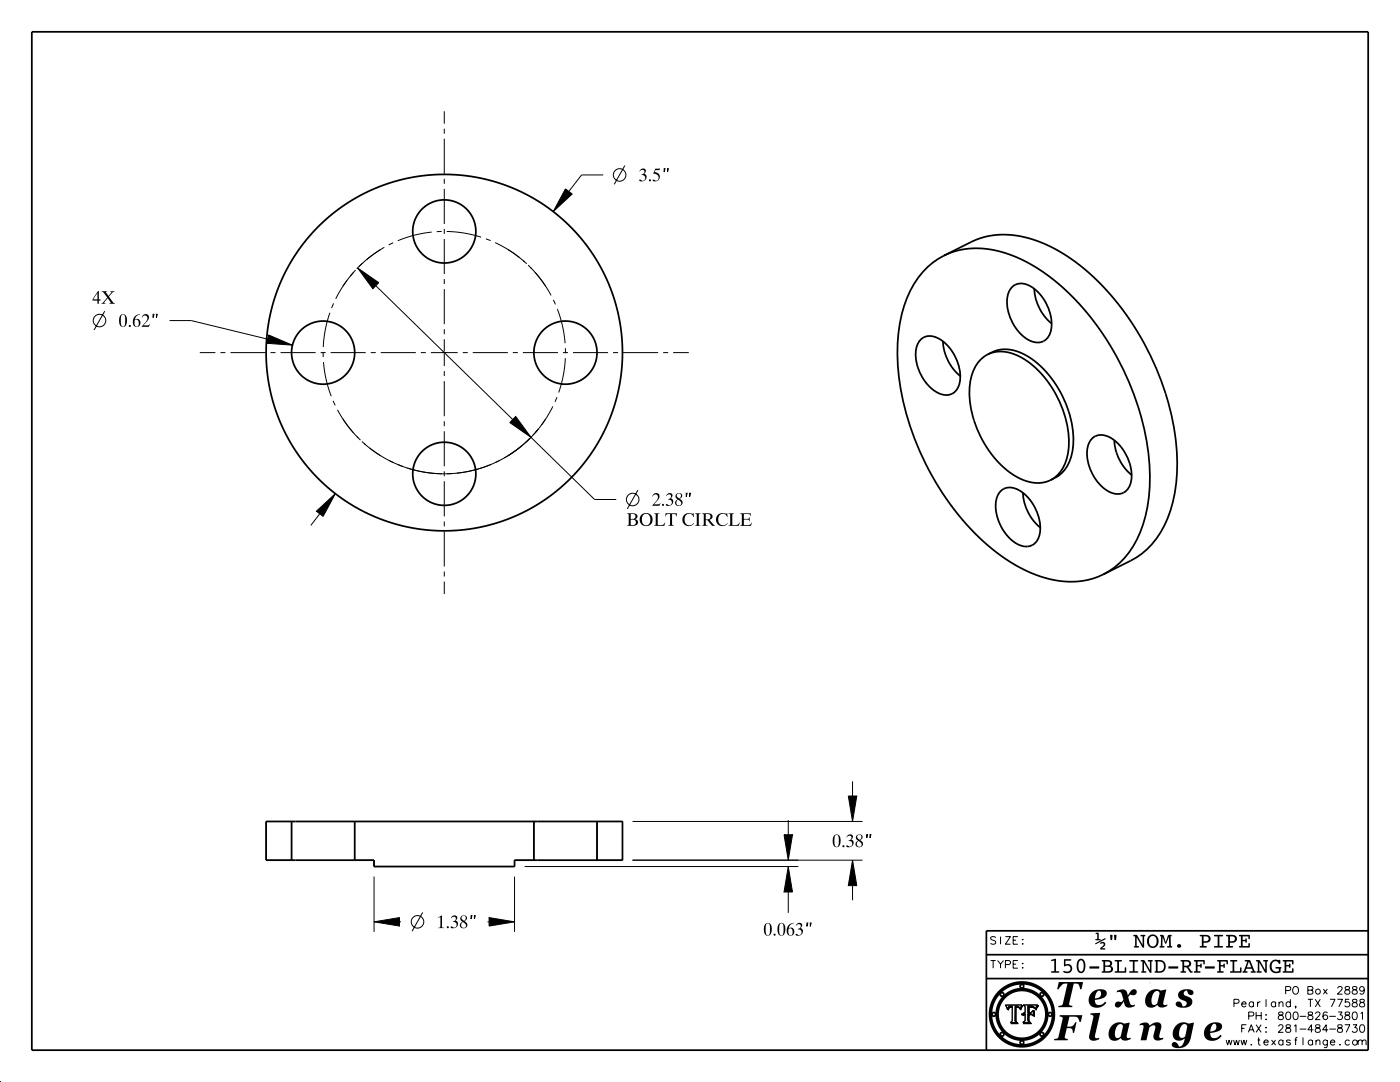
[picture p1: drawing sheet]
<svg xmlns="http://www.w3.org/2000/svg" width="279mm" height="216mm" viewBox="0 0 279 216" stroke-linecap="round" stroke-linejoin="round" font-family="sans-serif">
<g fill="none" stroke="#000" stroke-width=".2">
<path d="M88.7 22.2v2.5M88.7 25.7v1M88.7 27.7v7M88.7 35.7v1M88.7 37.7v7M112.8 37.7l1.4 1-3.8 3.5zM120.4 34.9h-4.3l-2.6 3.3M124.7 33l-2.1 3.8M132.6 33.7h.1l-.1 .6zM133.2 33.7h.2l-.2 .6zM69.3 55.9l-.9 1.2M70.5 54.4l-.6 .7"/>
<path d="M71 53.9l-2.2 2.7-1.8 3M71.4 53.5l4.2 2.9-1.2 1.2zM72.4 52.5l-.7 .7M75 57l27.3 26.7M76 49.8l-2.9 2M76.7 49.4l-2.9 1.9-2.6 2.3M78.5 48.4l-.9 .5M86.2 46.3l-3.5 .6-3.3 1.1M88.1 46.2h-1M88.7 45.7v1M88.7 47.7v7M88.7 55.7v1"/>
<path d="M88.7 57.7v7M89.1 46.2l3.5 .3 3.4 .8M97 47.7l.9 .3M98.8 48.4l3.1 1.7 2.8 2.1M101.4 49.8l2.2 1.5M104.4 52l.7 .6M105.4 52.9l.7 .7M105.8 53.3l2.3 2.7 1.9 2.9M106.8 54.3l2.1 2.8M110.4 59.8l.5 .9M20.9 62.1l-2.1 3.7M30.6 62.7h.1l-.1 .7z"/>
<path d="M31.2 62.7h.2l-.2 .7zM33.8 64h4.4l15.2 3.7M39.9 70.4h3.1M44 70.4h1M46 70.4h7M53.6 66.9l4.8 2-5.2-.4zM54 70.4h1M56 70.4h7M64 70.4h1M64.5 70.3v1M64.6 72.2l.5 3.5 1 3.4M65.8 62.4l-.9 3.4-.4 3.5"/>
<path d="M66 70.4h7M66.5 80l.4 .9M66.6 60.5l-.4 1M74 70.4h1M76 70.4h7M84 70.4h1M86 70.4h5.3M88.7 65.7v1M88.7 67.7v2.5M88.7 70.6v2.4M88.7 74v1M88.7 76v7"/>
<path d="M92.3 70.4h1M94.3 70.4h7M102.3 70.4h1M104.3 70.4h7M111.2 79.3l-.4 .9M111.2 61.7l1.1 3.3 .5 3.5M112.3 70.4h1M112.8 71.5l-.4 3.4-.9 3.4M112.8 69.5v1M114.3 70.4h7M122.3 70.4h1M124.3 70.4h7"/>
<path d="M132.3 70.4h1M134.3 70.4h3.2M67.4 81.8l2 3.1 2.1 2.5M68.4 83.6l2.2 2.8M71.2 87.1l.7 .7M72.2 88.1l.8 .6M72.7 88.5l2.5 2 3.3 1.8M73.7 89.4l2.3 1.5M79.4 92.7l1 .4M81.3 93.4l3.4 .8 3.5 .3M88.7 84v1M88.7 86v7"/>
<path d="M88.7 94v1M88.7 96v7M90.2 94.5h-1M97.9 92.7l-3.3 1.1-3.4 .6M99.8 91.8l-.9 .5M102.9 83.1l3.1 4.2-4.3-3zM104.2 88.9l-2.8 2M105.7 87.5l-.7 .7M106 87.3l12.7 12.4h4.3M106.1 87.1l-2.4 2.2-3.1 2.1M107.3 85.8l-2.7 2.8-3.4 2.5-3.9 1.8-3.8 1.2-4 .4-3.9-.2-4.2-.9-3.7-1.5M107.5 85.6l-.7 .7"/>
<path d="M108.9 83.6l-.8 1.2M110.3 81.1l-1.7 3-2.2 2.7M127.3 97.8l-2.1 3.7M137 98.4h.1l-.1 .7zM137.6 98.4h.2l-.2 .7zM63.1 102l3.8-3.5-2.4 4.5zM63.8 102.5l-1.8 2.3M88.7 104v1M88.7 106v7M88.7 114v1M88.7 116v2.5M169.3 158.8h1.7l-.9 5.1z"/>
<path d="M170.1 155.9v2.9M53.1 163.9h5.1v7.7h-5.1zM70.8 163.9h35.7v7.7h-3.8v1.3h-28.1v-1.3h-3.8zM74.6 174.9v11M102.7 174.9v11M104.7 172.9h54.6M119.1 163.9h5.1v7.7h-5.1zM126.2 163.9h45.9M126.2 171.6h45.9M156.5 166.6h1.7l-.9 5zM157.3 172.9l.9 5.1h-1.7zM157.3 163.6v3"/>
<path d="M157.3 178v4.1M170.1 171.6l.9 5.1h-1.7zM170.1 176.7v2.9M173 166.5h.1l-.1 .7zM173.6 166.5h.2l-.2 .7zM74.6 183.9l5.1-.8v1.7zM79.7 183.9h.3M84.4 182.1l-2.2 3.7M94 182.7h.2l-.2 .7zM94.7 182.7h.1l-.1 .7zM97.3 183.9h.3M97.6 183.1l5.1 .8-5.1 .9z"/>
<path d="M161 184.2h.2l-.2 .6zM161.7 184.2h.2l-.2 .6zM197.7 191.7h1M198.2 191.7v1.5M198.7 187.1a.57 .57 0 0 0-.5-.2 .57 .57 0 0 0-.5 .4l.1 .2 .8 .3 .1 .4a.67 .67 0 0 1-1 0M199.1 191.7l.6 .7v.8M199.7 186.9v1.5M200.3 191.7l-.6 .7M200.6 192.5h.7a.4 .4 0 0 0 .4-.4 .4 .4 0 0 0-.4-.4h-.7v1.5M200.6 186.9h1.1l-1.1 1.5h1.1M202.2 187.6h.6M202.2 192.4h.6"/>
<path d="M203.1 186.9h-.9v1.5h.9M203.1 191.7h-.9v1.5h.9M204 187.5h.2zM204 188.3h.2zM204 192.2h.2zM204 193.1h.2zM250.2 199.9v1M251 199.9v1M251.6 199.9a.49 .49 0 0 0-.6 .4M252.7 199.4v1.5M254.6 199.9v1M255.3 199.9v1"/>
<path d="M256.6 197.7h.6a.4 .4 0 0 0 .4-.4 .4 .4 0 0 0-.4-.5h-.6v1.6M257.5 199.4v1.5M258.3 196.9a.71 .71 0 0 1 .9 .7 .71 .71 0 0 1-.9 .7l-.3-.5 .1-.6zM261 197.6h.7a.4 .4 0 0 1 .3 .4 .4 .4 0 0 1-.3 .4h-.7v-1.6l1 .2v.4l-.3 .2M261 199.4h1M261.5 199.4v1.5M262.5 199.4l1 1.5M263.5 199.4l-1 1.5M264.1 197.4l.8 1M264.9 197.4l-.8 1M265.4 199.4h1l-.7 1.5M266.9 199.4h1l-.7 1.5"/>
<path d="M267 197.2l.1-.3 .5-.1 .2 .2 .1 .3-1 1.1h1M268.5 196.9v.5l.5 .1a.44 .44 0 0 1 .4 .4 .44 .44 0 0 1-.4 .5h-.3a.44 .44 0 0 1-.3-.5 .44 .44 0 0 1 .4-.4l.3-.1a.31 .31 0 0 0 .2-.5zM269.3 199.4h-.8v.6a.54 .54 0 0 1 .8 0 .54 .54 0 0 1-.1 .8 .54 .54 0 0 1-.8-.2M270 196.9v.5l.4 .1a.44 .44 0 0 1 .5 .4 .44 .44 0 0 1-.4 .5h-.3a.44 .44 0 0 1-.4-.5 .44 .44 0 0 1 .5-.4l.3-.1a.31 .31 0 0 0 .1-.5zM270 199.5v.4l.4 .1a.44 .44 0 0 1 .5 .4 .44 .44 0 0 1-.4 .5h-.3a.44 .44 0 0 1-.4-.5 .44 .44 0 0 1 .5-.4h.3a.31 .31 0 0 0 .1-.5zM271.5 199.5v.4l.4 .1a.44 .44 0 0 1 .4 .4 .44 .44 0 0 1-.3 .5h-.3a.44 .44 0 0 1-.4-.5 .44 .44 0 0 1 .5-.4h.3a.31 .31 0 0 0 .1-.5zM272.3 197.4a.47 .47 0 0 1-.7 .4 .47 .47 0 0 1-.2-.8 .47 .47 0 0 1 .8 .1l.1 .3a.72 .72 0 0 1-.6 1l-.3-.2M200.7 200.6l3.3-.1-.4 .9-.4-.6h-.6v3l.3 .3h-1.3l.4-.4v-2.7h-.2a.55 .55 0 0 0-.6 .5 .53 .53 0 0 1 .6-.6l.2-.1h-.3a.56 .56 0 0 0-.6 .6zM201.3 201.1l-.1 .4 .1-.2M201.3 201.3h.1M201.3 201.1h.1M201.4 201l-.1 .1"/>
<path d="M201.4 201h.1M202.7 200.9h.5l.2 .2-.6-.1v2.8l.4 .5h-1.4l1.3-.1-.4-.4zM203.7 201l-.1 .4a.72 .72 0 0 0-1-.6v3l.3 .3h-1.3l.4-.4v-2.7h-.5l-.2 .3M203.7 201h.1M204 200.5l-3.3 .1 .4 .8a.65 .65 0 0 1 .9-.6v.1l-.6 .1M204 200.5l-.3 .5M204.1 200.7l-.4 .8zM204.1 202.4h.1M204.2 200.5h2.9l-.5 .9-.4-.6h-1.1v1.2h.2v-1.1a1.21 1.21 0 0 1 1.1 .3l-.3-.2h-.7v1h.4l.4-.4v1.1l-.4-.4h-.7v1.4l.4 .3h-1.4l.5-.3v-1.2l-.4 .1 .4-.2v-.1l-.6 .1 .2-.2 .4-.2v-1.1zM204.2 200.5l.4 .4v1.1l-.4 .2-.1 .2M204.2 200.5h2.9l-.1 .2M204.4 202.5h-.1"/>
<path d="M204.5 202.3l-.4 .1M204.5 202.3h.1M204.5 202.5h-.1M204.5 202.5h.1M204.6 202.3v.1l-.4 .2 .1-.1M205.3 202.4l.6 .1h-.5v1.2l.4 .6h-1.5l-.1-.1h1.5l-.4-.5zM206.4 201.6v1.3zM206.4 201.1l-1-.1v1h.4l.4-.4v1.1l-.4-.4h-.7v1.4l.4 .3h-1.4l.5-.3v-1.2M206.4 201.1v.1M206.4 201l-.4-.2h-.9v1.2h.2v-1.1h.7l.4 .2M206.4 201h.1M206.9 200.7l-.3 .7-.2-.4"/>
<path d="M207 200.7h-.1M207.2 200.6l-.4 .9v-.3zM244.7 207.5l.3 1 .3-1 .3 1 .3-1M246.2 207.5l.3 1 .3-1 .3 1 .3-1M246.3 200.2h.6a.4 .4 0 0 0 .4-.4 .4 .4 0 0 0-.4-.4h-.6v1.5M247.7 207.5l.3 1 .2-1 .3 1 .3-1M247.8 200.3h.9a.47 .47 0 0 0-.7-.4 .47 .47 0 0 0-.1 .8l.3 .2 .5-.2M247.8 205.2h.6M248.8 204.5h-1v1.5M249.1 206l.6-1.5 .6 1.5M249.2 202.7h.7a.4 .4 0 0 0 .3-.4 .4 .4 0 0 0-.3-.4h-.7v1.6M249.4 205.5h.7"/>
<path d="M249.7 208.4v.1zM250.2 200.1a.49 .49 0 0 0-.8-.1 .49 .49 0 0 0 0 .8 .49 .49 0 0 0 .8-.1M250.7 201.9v1.6M250.7 202.7h1M250.7 204.5l1 1.5M251 207.5h.5M251.2 207v1.2l.1 .3h.3M251.7 201.9v1.6M251.7 204.5l-1 1.5M252.2 208h.9a.47 .47 0 0 0-.7-.4 .47 .47 0 0 0-.1 .7l.3 .2 .5-.2M252.7 202.4v.2zM252.7 203.3v.2z"/>
<path d="M252.7 205v.1zM252.7 205.8v.2zM253.8 207.5l.8 1M254.6 200.1a.49 .49 0 0 0-.7-.1 .49 .49 0 0 0 0 .8 .49 .49 0 0 0 .7-.1M254.6 207.5l-.8 1M255.2 204.8l.1-.3h.5l.2 .1v.3l-.9 1.1h1M255.3 200.2l.3-.3 .4 .1v.9M255.3 202v.4l.4 .2a.44 .44 0 0 1 .4 .4 .44 .44 0 0 1-.3 .5h-.3a.44 .44 0 0 1-.4-.5 .44 .44 0 0 1 .4-.4l.5-.2v-.3a.57 .57 0 0 0-.7-.1zM256 207.7a.49 .49 0 0 0-.7 0 .49 .49 0 0 0 0 .7 .49 .49 0 0 0 .7-.1M256 207.5v1M256.7 204.5v.5l.5 .1a.44 .44 0 0 1 .4 .4 .44 .44 0 0 1-.4 .5h-.3a.44 .44 0 0 1-.3-.5 .44 .44 0 0 1 .4-.4l.5-.1v-.3a.57 .57 0 0 0-.8-.2zM256.8 202a.49 .49 0 0 1 .7 .2l.1 .4a.66 .66 0 0 1-.6 .9 .97 .97 0 0 1-.2-1.5z"/>
<path d="M257.5 200.1a.49 .49 0 0 0-.7-.1 .49 .49 0 0 0 0 .8 .49 .49 0 0 0 .7-.1M257.5 207.7a.46 .46 0 0 0-.8 0l.8 .4v.2a.46 .46 0 0 1-.8 0M258.3 202a.49 .49 0 0 1 .7 .2l.1 .4a.66 .66 0 0 1-.6 .9 .97 .97 0 0 1-.2-1.5zM258.3 204.8l.3-.3v1.5M258.3 207.5h.6M258.6 200.8h-.1h.1l-.1 .4M258.9 207l-.3 .1v.2v1.2M259.4 202.8h1.3M259.4 205.3h1.3M260 207v1.5M261.2 202v.4l.4 .2a.44 .44 0 0 1 .4 .4 .44 .44 0 0 1-.3 .5h-.3a.44 .44 0 0 1-.4-.5 .44 .44 0 0 1 .4-.4l.3-.1a.31 .31 0 0 0 .2-.5zM262 207.7a.49 .49 0 0 0-.8 0 .49 .49 0 0 0 0 .7 .49 .49 0 0 0 .8-.1"/>
<path d="M262 207.5v1M262.1 205.5h-1.1l.7-1v1.5M262.6 202.3l.1-.3 .4-.1 .3 .2v.3l-.9 1.1h1M262.6 204.5v.5l.5 .1a.44 .44 0 0 1 .4 .4 .44 .44 0 0 1-.4 .5h-.3a.44 .44 0 0 1-.3-.5 .44 .44 0 0 1 .4-.4h.3a.32 .32 0 0 0 .2-.6zM262.6 207.8l.4-.3 .4 .1v.9M262.6 207.5v1M264.9 202.1a.45 .45 0 0 0-.7-.1l-.1 .2a.89 .89 0 0 0 .4 1.3 .47 .47 0 0 0 .5-.5 .47 .47 0 0 0-.5-.5 .47 .47 0 0 0-.5 .4M264.9 207.5v1.2a.4 .4 0 0 1-.2 .3 .4 .4 0 0 1-.5 0M264.9 207.7a.49 .49 0 0 0-.7 0 .49 .49 0 0 0 0 .7 .49 .49 0 0 0 .7-.1M265 205.5h-1l.7-1v1.5M265.3 202.8h1.3M265.3 205.3h1.3"/>
<path d="M265.5 208h.9a.49 .49 0 0 0-.6-.4 .49 .49 0 0 0-.4 .5 .49 .49 0 0 0 .5 .4l.5-.2M267 201.9h.9l-.5 .6a.51 .51 0 0 1 .4 .8 .51 .51 0 0 1-.9-.1M267 204.5v.5l.5 .1a.44 .44 0 0 1 .4 .4 .44 .44 0 0 1-.3 .5h-.3a.44 .44 0 0 1-.4-.5 .44 .44 0 0 1 .4-.4h.3a.32 .32 0 0 0 .2-.6zM267.4 208.4v.1zM268.4 204.5h1l-.7 1.5M268.5 202v.4l.5 .2a.44 .44 0 0 1 .4 .4 .44 .44 0 0 1-.4 .5h-.3a.44 .44 0 0 1-.3-.5 .44 .44 0 0 1 .4-.4l.3-.1a.31 .31 0 0 0 .2-.5zM269.3 207.7a.49 .49 0 0 0-.7 0 .49 .49 0 0 0 0 .7 .49 .49 0 0 0 .7-.1M270 204.5h.8l-.4 .6a.51 .51 0 0 1 .3 .8 .51 .51 0 0 1-.8-.2M270.1 202a.49 .49 0 0 1 .7 .2l.1 .4a.65 .65 0 0 1-.6 .9 .97 .97 0 0 1-.2-1.5zM271 207.8l.4-.3 .4 .1v.9M271 207.5v1M271.5 202.2l.4-.3v1.6"/>
<path d="M271.5 204.5a.49 .49 0 0 1 .8 .3v.3a.65 .65 0 0 1-.5 .9 .97 .97 0 0 1-.3-1.5zM271.8 207.8l.4-.3 .4 .1v.9"/>
<circle cx="123.7" cy="34.9" r="1.25"/>
<circle cx="19.9" cy="64" r="1.25"/>
<circle cx="126.3" cy="99.7" r="1.25"/>
<circle cx="83.3" cy="183.9" r="1.25"/>
<circle cx="263" cy="197.9" r=".5"/>
<circle cx="270.4" cy="208" r=".5"/>
</g>
<g fill="none" stroke="#000" stroke-width=".35">
<path d="M6.3 6.3h266.7v203.2h-266.7zM188.4 51a16.9 16.9 0 0 0-8.4 11.7 41.1 41.1 0 0 0 1.6 22.3 52.1 52.1 0 0 0 19.1 26.5 22.3 22.3 0 0 0 15.3 4.4l2-.4 2.2-.9M188.4 51a16.6 16.6 0 0 1 13.8 .1 40.3 40.3 0 0 1 17.2 14.5 54.4 54.4 0 0 1 10.1 29.4 25.5 25.5 0 0 1-4.2 15.2 14.4 14.4 0 0 1-5.1 4.4M188.4 51l5.4-2.7a16.6 16.6 0 0 1 13.9 0 40.3 40.3 0 0 1 17.1 14.6 54.4 54.4 0 0 1 10.1 29.4 25.5 25.5 0 0 1-4.1 15.2 14.4 14.4 0 0 1-5.1 4.4l-5.5 2.7M202.1 57.1a3.4 3.4 0 0 1 4.3 .5 9.2 9.2 0 0 1 3.3 8.6 2.82 2.82 0 0 1-4.5 1.6 9 9 0 0 1-4-9.1l.2-.6zM206.4 57.6a9.5 9.5 0 0 0 3.5 7M183.9 67.6a3.3 3.3 0 0 1 4.2 .5 9.2 9.2 0 0 1 3.4 8.6 2.86 2.86 0 0 1-4.6 1.5 9 9 0 0 1-4-9l.3-.6zM188.2 68.1a9.5 9.5 0 0 0 3.5 6.9M197.1 70.7a7.4 7.4 0 0 1 7.4 1 20.5 20.5 0 0 1 8.7 18.7 6.9 6.9 0 0 1-3.5 5.4M197.1 70.7a6.9 6.9 0 0 0-3.5 5.4 20.6 20.6 0 0 0 4.8 15.2 12.1 12.1 0 0 0 8.9 5.1l1.3-.2 1.1-.4M197.1 70.7a7.2 7.2 0 0 1 7.8 .3 20.4 20.4 0 0 1 9.2 18.9 7 7 0 0 1-4.4 5.9M199.9 97.8a3.3 3.3 0 0 1 4.2 .5 9.2 9.2 0 0 1 3.3 8.6 2.93 2.93 0 0 1-4.8 1.4 9.1 9.1 0 0 1-3.7-8.9l.2-.6z"/>
<path d="M204.1 98.3a9.6 9.6 0 0 0 3.5 7M218.1 87.4a3.4 3.4 0 0 1 4.3 .5 9.2 9.2 0 0 1 3.3 8.5 2.81 2.81 0 0 1-4.5 1.6 9 9 0 0 1-4.1-9l.3-.7zM222.4 87.8a9.5 9.5 0 0 0 3.5 7M53.1 163.9h71.1v7.7h-21.5v1.3h-28.1v-1.3h-21.5zM58.2 163.9v7.7M70.8 163.9v7.7M106.5 163.9v7.7M119.1 163.9v7.7M196.8 190.5h76.2M196.8 195.3h76.2M229.5 196.1h.1M273 185.7h-76.2v23.8"/>
<circle cx="88.7" cy="46.2" r="6.3"/>
<circle cx="64.5" cy="70.4" r="6.3"/>
<circle cx="88.7" cy="70.4" r="35.6"/>
<circle cx="112.8" cy="70.4" r="6.3"/>
<circle cx="88.7" cy="94.5" r="6.3"/>
<circle cx="200" cy="198.4" r=".38"/>
<circle cx="204" cy="196.8" r=".38"/>
<circle cx="207.9" cy="198.4" r=".38"/>
<circle cx="198.3" cy="202.4" r=".38"/>
<circle cx="200" cy="206.4" r=".38"/>
<circle cx="204" cy="208" r=".38"/>
<circle cx="207.9" cy="206.4" r=".38"/>
<circle cx="209.6" cy="202.4" r=".38"/>
</g>
<g fill="none" stroke="#000" stroke-width=".7" stroke-linecap="butt">
<circle cx="204" cy="202.4" r="6.3"/>
<circle cx="204" cy="202.4" r="5"/>
</g>
<g fill="#000">
<path d="M112.8 37.7l1.4 1-3.8 3.5z" fill-rule="evenodd"/>
<path d="M127.9 33.8l-.2 .4 .5-.3a.49 .49 0 0 1 .4 .6 .49 .49 0 0 1-.6 .3v.1a.59 .59 0 0 1 .7 .3 .59 .59 0 0 1-.2 .8 .59 .59 0 0 1-.8-.2l-.1 .2a.83 .83 0 0 0 1.2-.1 .83 .83 0 0 0-.2-1.2l.3-.6a.6 .6 0 0 0-1-.3zM129.5 36a.22 .22 0 0 0 .4 0 .22 .22 0 0 0-.4 0zM130.8 33.7l-.4 .9a.88 .88 0 0 1 1 1.1 .58 .58 0 0 1-1 .1l-.2 .2a.89 .89 0 0 0 1.4-.3 .89 .89 0 0 0-.5-1.3l-.5-.1 .2-.4h.8l.2-.3z" fill-rule="evenodd"/>
<path d="M71.4 53.5l4.2 2.9-1.2 1.2z" fill-rule="evenodd"/>
<path d="M19.6 58.1l-1.1 1.6v.3h.9v.6h.3v-.6h.4v-.3h-.4v-1.6zM19.4 58.5v1.2h-.8z" fill-rule="evenodd"/>
<path d="M20.3 58.1h1.1l-.3 .2 .6 .8 .5-.8-.2-.2h.9l-.5 .4-.7 .7 1.2 1.4h-1.1l.3-.2-.6-.9-.7 .8 .1 .2 .2 .1h-.9l1.2-1.2z" fill-rule="evenodd"/>
<path d="M24 63a2.03 2.03 0 0 0 .2 2.2l.3 .1a1.05 1.05 0 0 0 .9-1.4 .98 .98 0 0 0-.8-1.2zM24.3 62.8h.5a2.68 2.68 0 0 1-.1 2.4l-.4-.1-.2-.6v-1.1zM25.7 65a.22 .22 0 0 0 .4 0 .22 .22 0 0 0-.4 0zM26.9 63.2l-.4 .7a.87 .87 0 0 0 .2 1.1 .87 .87 0 0 0 1.1 0 .78 .78 0 0 0 .2-1 .78 .78 0 0 0-1.1-.2 1.41 1.41 0 0 1 1.1-1.1l-.7 .1zM26.9 63.9a.41 .41 0 0 1 .7 .1l.1 .5a.51 .51 0 0 1-.4 .7 .81 .81 0 0 1-.4-1.3zM28.6 62.9l-.3 .5a.62 .62 0 0 1 .9-.3 .62 .62 0 0 1 0 1l-.9 1.1h1.4l.2-.5-.4 .2h-.9l.8-.8a.74 .74 0 0 0 .3-1.1 .74 .74 0 0 0-1.1-.1z" fill-rule="evenodd"/>
<path d="M53.6 66.9l4.8 2-5.2-.4z" fill-rule="evenodd"/>
<path d="M102.9 83.1l3.1 4.2-4.3-3z" fill-rule="evenodd"/>
<path d="M63.1 102l3.8-3.5-2.4 4.5z" fill-rule="evenodd"/>
<path d="M125.1 102.4l.3 .2 .1 .2v1.9l-.4 .2h1.1a.85 .85 0 0 0 1.1-.7 .63 .63 0 0 0-.6-.6l.2-.1a.55 .55 0 0 0 .3-.6 .55 .55 0 0 0-.5-.4zM125.9 103.7a.64 .64 0 0 1 .8 .1 .64 .64 0 0 1 0 .8l-.5 .2-.3-.1zM125.9 102.6h.6a.48 .48 0 0 1 .3 .5 .48 .48 0 0 1-.4 .4h-.5zM127.7 103.7a1.32 1.32 0 0 0 2.6 0 1.32 1.32 0 0 0-2.6 0zM128.3 102.8a.88 .88 0 0 1 1.1-.2 .88 .88 0 0 1 .4 1.1 .9 .9 0 0 1-.9 1.1 .9 .9 0 0 1-.8-1.1zM130.5 102.4l.3 .2 .1 .2-.1 1.8-.3 .3h2.1l.2-.6a1.08 1.08 0 0 1-1.5 .3v-1.9l.3-.3zM132.8 102.4v.7a.61 .61 0 0 1 .9-.4v2l-.3 .2h1.1l-.4-.3v-1.9l.2-.1h.5l.3 .5v-.7zM136.5 102.7a1.27 1.27 0 0 0 .1 2 1.27 1.27 0 0 0 1.9-.4 1.07 1.07 0 0 1-1.5 .4 1.07 1.07 0 0 1-.3-1.5 .94 .94 0 0 1 .9-.7 .94 .94 0 0 1 .9 .7l-.1-.8-.2 .1a1.58 1.58 0 0 0-1.7 .2zM138.7 102.4l.3 .2 .1 .2-.1 1.9-.3 .2h1.1l-.3-.1v-.3v-1.8l.3-.3zM140.1 102.4l.3 .2 .1 .2-.1 1.9-.3 .2h1.1l-.3-.2v-.9h.3l.9 1.1h.6l-1.1-1.2a.66 .66 0 0 0 .6-.8 .66 .66 0 0 0-.9-.5zM140.9 102.6a.59 .59 0 0 1 .8 .1 .59 .59 0 0 1-.1 .8l-.7 .1zM143.3 102.7a1.27 1.27 0 0 0 0 2 1.27 1.27 0 0 0 1.9-.4 1.07 1.07 0 0 1-1.5 .4 1.07 1.07 0 0 1-.3-1.5 .94 .94 0 0 1 .9-.7 .94 .94 0 0 1 .9 .7l-.1-.8-.2 .1a1.58 1.58 0 0 0-1.6 .2zM145.4 102.4l.3 .2v.2v1.8l-.3 .3h2l.2-.6a1.08 1.08 0 0 1-1.5 .3l.1-1.9 .3-.3zM147.7 102.4l.3 .2 .1 .2-.1 1.9-.3 .2h2.2l.1-.6a1.13 1.13 0 0 1-1.5 .4v-1h.8l.3 .3v-.8l-.3 .3h-.8v-.9h.8a.41 .41 0 0 1 .5 .4v-.6z" fill-rule="evenodd"/>
<path d="M130.5 98.6l-.3 .5a.59 .59 0 0 1 .6-.4 .59 .59 0 0 1 .5 .5l-.2 .6-.9 1.1h1.4l.2-.5-.4 .2h-.9l.8-.8a.74 .74 0 0 0 .3-1.1 .74 .74 0 0 0-1.1-.1zM132.1 100.7a.22 .22 0 0 0 .4 0 .22 .22 0 0 0-.4 0zM133.2 98.5l-.2 .5 .5-.4a.5 .5 0 0 1 .4 .6 .5 .5 0 0 1-.6 .4v.1a.58 .58 0 0 1 .8 .5 .58 .58 0 0 1-.7 .6l-.4-.2-.1 .1a.83 .83 0 0 0 1.2 0 .83 .83 0 0 0-.2-1.3l.3-.6a.6 .6 0 0 0-1-.3zM135 98.6l-.2 .6 .4 .5a.72 .72 0 0 0-.3 1 .72 .72 0 0 0 1.2 .1 .72 .72 0 0 0-.2-1.1l-.2-.2a.61 .61 0 0 0 .4-.8 .61 .61 0 0 0-.9-.3zM135.2 99.8a.55 .55 0 0 1 .8 .4 .55 .55 0 0 1-.7 .6l-.3-.5zM135.2 98.6l.5-.1 .2 .2-.1 .5-.2 .3-.5-.5z" fill-rule="evenodd"/>
<path d="M169.3 158.8h1.7l-.9 5.1z" fill-rule="evenodd"/>
<path d="M156.5 166.6h1.7l-.9 5z" fill-rule="evenodd"/>
<path d="M157.3 172.9l.9 5.1h-1.7z" fill-rule="evenodd"/>
<path d="M166.4 166.8a2.03 2.03 0 0 0 .2 2.2l.4 .1a1.05 1.05 0 0 0 .8-1.4 .98 .98 0 0 0-.8-1.2zM166.8 166.6h.4a2.68 2.68 0 0 1-.1 2.4l-.4-.1-.2-.6v-1.1zM168.1 168.8a.22 .22 0 0 0 .4 0 .22 .22 0 0 0-.4 0zM169.2 166.6l-.2 .5 .5-.4a.49 .49 0 0 1 .4 .6 .49 .49 0 0 1-.6 .4v.1a.58 .58 0 0 1 .8 .5 .58 .58 0 0 1-.6 .6l-.5-.2-.1 .1a.83 .83 0 0 0 1.2 0 .83 .83 0 0 0-.2-1.3l.3-.6a.6 .6 0 0 0-1-.3zM171 166.7l-.2 .6 .5 .5a.72 .72 0 0 0-.4 1 .72 .72 0 0 0 1.2 .1 .72 .72 0 0 0-.2-1.1l-.2-.2a.6 .6 0 0 0 .4-.8 .6 .6 0 0 0-.9-.3zM171.2 167.9a.55 .55 0 0 1 .8 .4 .55 .55 0 0 1-.7 .6l-.3-.5zM171.2 166.7l.5-.1 .2 .2-.1 .5-.2 .3-.5-.5z" fill-rule="evenodd"/>
<path d="M170.1 171.6l.9 5.1h-1.7z" fill-rule="evenodd"/>
<path d="M74.6 183.9l5.1-.8v1.7z" fill-rule="evenodd"/>
<path d="M87.4 183.1l.4-.1 .1 .2v1.7l-.5 .3h1.2l-.4-.3v-2.3zM89.1 185a.25 .25 0 0 0 .5 0 .25 .25 0 0 0-.5 0zM90.3 182.8l-.3 .5 .6-.4a.5 .5 0 0 1 .4 .6 .5 .5 0 0 1-.6 .4 .58 .58 0 0 1 .7 .5 .58 .58 0 0 1-.6 .7l-.4-.3-.2 .2a.83 .83 0 0 0 1.3-.1 .83 .83 0 0 0-.3-1.2l.3-.3v-.5a.63 .63 0 0 0-.9-.1zM92 182.8l-.1 .7 .4 .4a.72 .72 0 0 0-.3 1.1 .72 .72 0 0 0 1.1 .1 .72 .72 0 0 0-.1-1.1l-.3-.2a.6 .6 0 0 0 .5-.8 .6 .6 0 0 0-.9-.3zM92.2 184.1a.55 .55 0 0 1 .8 .3 .55 .55 0 0 1-.5 .7 .59 .59 0 0 1-.5-.4 .59 .59 0 0 1 .2-.6zM92.2 182.9l.5-.1 .2 .2v.5l-.3 .2-.5-.4z" fill-rule="evenodd"/>
<path d="M97.6 183.1l5.1 .8-5.1 .9z" fill-rule="evenodd"/>
<path d="M152.7 184.5a2.03 2.03 0 0 0 .2 2.1l.3 .1a1.05 1.05 0 0 0 .8-1.3 .98 .98 0 0 0-.8-1.3zM153 184.3h.4a2.68 2.68 0 0 1 0 2.3h-.4l-.2-.6v-1.1zM154.4 186.5a.22 .22 0 0 0 .4 0 .22 .22 0 0 0-.4 0zM155.4 184.5a2.05 2.05 0 0 0 .2 2.1l.3 .1a1.05 1.05 0 0 0 .8-1.3 .98 .98 0 0 0-.7-1.3zM155.7 184.3h.5a2.68 2.68 0 0 1-.1 2.3h-.4l-.2-.6v-1.1zM157.4 184.6l-.4 .8a.87 .87 0 0 0 .2 1.1 .87 .87 0 0 0 1.1 0 .78 .78 0 0 0 .2-1.1 .78 .78 0 0 0-1.1-.1 1.41 1.41 0 0 1 1.1-1.2l-.7 .2zM157.4 185.4a.41 .41 0 0 1 .7 0l.1 .6a.51 .51 0 0 1-.4 .6 .81 .81 0 0 1-.4-1.2zM159.1 184.3l-.2 .5 .5-.4a.49 .49 0 0 1 .4 .6 .49 .49 0 0 1-.6 .4 .59 .59 0 0 1 .7 .4 .59 .59 0 0 1-.2 .7 .59 .59 0 0 1-.8-.2l-.1 .2a.83 .83 0 0 0 1.2-.1 .83 .83 0 0 0-.2-1.2l.3-.6a.6 .6 0 0 0-1-.3z" fill-rule="evenodd"/>
<path d="M209.8 191.5l.9-.2v2.5h.7v.3h-1.6v-.3h.6v-2.1l-.5 .1z" fill-rule="evenodd"/>
<path d="M212.4 191.4h1.2l.2 .1-.2 .2h-1v.8a.95 .95 0 0 1 1.4 .8 .95 .95 0 0 1-1.4 .8l-.4-.1v-.2a1.27 1.27 0 0 0 1.4-.3 .68 .68 0 0 0-.3-.8 .68 .68 0 0 0-.9 .1l-.1-.2z" fill-rule="evenodd"/>
<path d="M215.5 191.7a2 2 0 0 0 0 2.1l.2 .1a1.5 1.5 0 0 0 .5-1.8l-.2-.4zM215.3 191.5a.9 .9 0 0 1 1 0 .9 .9 0 0 1 .3 1 1.42 1.42 0 0 1-.9 1.7 1.57 1.57 0 0 1-.7-2.2z" fill-rule="evenodd"/>
<path d="M211.3 196h4.9l-.4 1.4h-.2l-.5-1.1h-.8l-.9 4 .1 .3 .5 .1v.3h-2.8v-.3l.6-.1 .3-.2 .9-4.1-.8 .1-1 1h-.2zM217.9 198.1l.5-.4 .9-.3a1.18 1.18 0 0 1 1.6 .8 1.94 1.94 0 0 1-2 1.3 .36 .36 0 0 0-.4 .1 .36 .36 0 0 0 .1 .5l.2 .3 .4 .1 .8-.1 .5-.5 .3 .2a1.94 1.94 0 0 1-1.8 1 1.94 1.94 0 0 1-1.7-1.1v-1zM219 197.8l-.4 .8a.37 .37 0 0 0 0 .6l.6-.1 .4-.3 .1-.5v-.4a.37 .37 0 0 0-.7-.1zM222.9 197.7l1-.3 .6 .1 .3 .3 .3 .8 .9-1.1 .4-.1 .4 .2v.5l-.2 .3-.4 .2-.6-.1-.2 .1a1.09 1.09 0 0 0 0 1.3l.4 .6h.7l-.1 .3-.8 .2h-.7l-.4-.4-.2-.8-.9 1.2h-.5l-.3-.2-.1-.5 .3-.3 .4-.2 .6 .2 .2-.2a1.03 1.03 0 0 0-.1-1.2l-.3-.6h-.7zM229.3 198l1.1-.6h.7l.5 .3 1.2-.2-.7 2.7 .2 .3 .7-.1-.1 .4-.9 .2-.8-.2a.34 .34 0 0 0-.4-.2 .34 .34 0 0 0-.3 .2l-.5 .3a1.33 1.33 0 0 1-1.3-.6 1.33 1.33 0 0 1-.1-1.4zM230.4 197.9l-.4 .7-.2 .9 .1 .7 .4 .3 .7-.3 .4-1.9-.1-.3-.2-.2h-.4zM235.4 197.8l.8-.4h1.1l.7 .3 .2 .5-.3 .3h-.4l-.3-.2-.2-.4a.36 .36 0 0 0-.5-.3 .36 .36 0 0 0-.2 .4l.1 .6 .8 .3a1.12 1.12 0 0 1 .7 1.4 1.12 1.12 0 0 1-1.3 .8l-1.5-.2-.4-.3v-.4l.2-.3 .5-.1 .3 .3 .2 .4a.33 .33 0 0 0 .2 .4 .33 .33 0 0 0 .4-.2l.3-.3v-.4l-.9-.5a.98 .98 0 0 1-.5-1.7z" fill-rule="evenodd"/>
<path d="M217.4 192.9l1.9-.1 .1 .4-.1 .1h-1.8z" fill-rule="evenodd"/>
<path d="M218.7 186.2l.5-.1 .1 1.3h.3v.2h-1v-.2h.4v-1l-.3-.1zM219.6 188.1a.58 .58 0 0 1 .9 .1 .58 .58 0 0 1-.4 .9l-.2 .1h.7v.2h-1v-.2l.3-.3a.51 .51 0 0 0 .3-.6h-.5zM218.6 188.2l2-1v.2l-1.9 1z" fill-rule="evenodd"/>
<path d="M220.6 192.9v.9h.4a.49 .49 0 0 0 .7-.4 .49 .49 0 0 0-.7-.5zM220.6 191.9v.8l.6-.1a.39 .39 0 0 0 .4-.4 .39 .39 0 0 0-.5-.3zM219.9 191.6h.1a2.48 2.48 0 0 1 1.7 .1l.3 .5-.3 .6a.73 .73 0 0 1 .4 .9 .73 .73 0 0 1-1 .4h-1.2v-.3h.3v-1.9l-.3-.1z" fill-rule="evenodd"/>
<path d="M222.4 186.6h.4l-.2 1-.2-.1zM221.6 186.6h.4l-.1 1-.3-.1z" fill-rule="evenodd"/>
<path d="M222.5 191.6h1.4v.2l-.6 .1v1.9h1.2v-.7l.1-.1 .2 .3-.1 .8h-2.2v-.3h.5v-1.9l-.5-.1z" fill-rule="evenodd"/>
<path d="M226.2 186.6h.7l1.1 1.9v-1.7l-.4-.1 .2-.2 .8 .1-.1 .2h-.2v2.3l-.3-.1-1.2-2v1.8l.5 .1-.2 .2-.8-.1v-.2h.2v-2h-.3z" fill-rule="evenodd"/>
<path d="M225.4 191.6h1.7v.2l-.7 .1v1.9h.7v.3h-1.7v-.3h.7v-1.9l-.7-.1z" fill-rule="evenodd"/>
<path d="M227.7 191.6h.7l1.1 2v-1.7l-.4-.2 .2-.1h.7v.2l-.2 .1v2.2l-.4-.1-1.1-2v1.8l.5 .1-.3 .2h-.7v-.3h.2v-1.9l-.3-.1z" fill-rule="evenodd"/>
<path d="M231 191.9v1.9a1 1 0 0 0 1.3-1 1 1 0 0 0-1.3-.9zM230.5 191.6h1a1.3 1.3 0 0 1 1.1 1.5 1.3 1.3 0 0 1-1.6 1h-.4l-.2-.2 .3-.1v-1.9l-.2-.1z" fill-rule="evenodd"/>
<path d="M229.2 186.8a1.25 1.25 0 0 1 1.7 0 1.25 1.25 0 0 1 .2 1.6 1.18 1.18 0 0 1-1.5 .7 1.18 1.18 0 0 1-.7-1.5zM229.7 186.9a1.18 1.18 0 0 0 .4 2 1.1 1.1 0 0 0 .7-1.1 1.1 1.1 0 0 0-.7-1z" fill-rule="evenodd"/>
<path d="M231.5 186.6h.6l.5 1.4 .5-1.3 .3-.2 .4 .1v.2h-.2l.1 2h.2v.2l-.7 .1-.3-.2 .4-.1v-1.8l-.7 1.3-.6-1.3v1.8l.4 .1-.2 .2-.8-.1v-.2h.3v-2h-.2z" fill-rule="evenodd"/>
<path d="M233.2 192.9l1.8-.1 .1 .4-.1 .1h-1.7z" fill-rule="evenodd"/>
<path d="M236.3 191.9v.8a.89 .89 0 0 0 1-.2 .43 .43 0 0 0-.1-.5 .43 .43 0 0 0-.4-.1zM235.6 191.6h1.1a.74 .74 0 0 1 1 .4 .74 .74 0 0 1-.5 1l.6 .8h.2v.3h-.5l-.5-.8a.54 .54 0 0 0-.7-.3v.8h.4v.3h-1.1v-.3h.4v-1.9l-.4-.1z" fill-rule="evenodd"/>
<path d="M238.3 191.6h2.1v.7l-.1 .1h-.1l-.1-.5h-1.1v.7h.5l.2-.3 .1 .1v.7h-.2l-.1-.3h-.5v1h.6v.3h-1.3v-.3h.3v-1.9l-.3-.1z" fill-rule="evenodd"/>
<path d="M240.2 186.8v1a.73 .73 0 0 0 1-.5 .49 .49 0 0 0-.6-.5zM239.5 186.6l1.1-.1a.81 .81 0 0 1 1 .8 .81 .81 0 0 1-1 .8h-.4v.7h.6v.2h-1.3v-.2h.4v-2h-.4z" fill-rule="evenodd"/>
<path d="M240.5 192.9l1.8-.1 .1 .4-.1 .1h-1.7z" fill-rule="evenodd"/>
<path d="M242.3 186.6h1.8v.2h-.7v2h.7v.2h-1.8v-.2h.7v-2h-.7z" fill-rule="evenodd"/>
<path d="M242.9 191.6h2.1l.1 .7-.2 .1h-.1v-.5h-1.2v.7h.5l.2-.3 .1 .1v.7h-.2l-.1-.3h-.5v1h.6v.3h-1.3v-.3h.4v-1.9l-.4-.1z" fill-rule="evenodd"/>
<path d="M245.5 186.8v1a.73 .73 0 0 0 1-.5 .49 .49 0 0 0-.6-.5zM244.7 186.6l1.1-.1a.82 .82 0 0 1 1.1 .8 .82 .82 0 0 1-1.1 .8h-.3v.7h.6v.2h-1.4v-.2h.4v-2h-.4z" fill-rule="evenodd"/>
<path d="M245.5 191.6h1.4v.2l-.6 .1v1.9h1.2v-.7l.1-.1 .2 .3-.1 .8h-2.2v-.3h.5v-1.9l-.5-.1z" fill-rule="evenodd"/>
<path d="M247.3 186.6h2.1v.6l-.1 .2h-.1l-.1-.6h-1.1v.7h.5l.2-.3 .1 .3v.6h-.2l-.1-.3h-.5v1h1.1l.1-.6h.1l.1 .2v.6h-2.1v-.2h.3v-2h-.3z" fill-rule="evenodd"/>
<path d="M249.2 191.9l-.4 1.1h.9zM248.4 191.6h1.1l1.1 2.5h-1v-.3h.4l-.2-.5h-1.1l-.2 .5h.4v.3h-.9l.9-2.2-.5-.1z" fill-rule="evenodd"/>
<path d="M250.7 191.6h.7l1.1 2v-1.7l-.4-.2 .2-.1h.7v.2l-.2 .1v2.2l-.3-.1-1.2-2v1.8l.5 .1-.2 .2h-.8v-.3h.2v-1.9l-.3-.1z" fill-rule="evenodd"/>
<path d="M253.7 191.9a1.62 1.62 0 0 1 1.5-.4l.3 .2v.5l-.2 .1a.8 .8 0 0 0-1.3-.2 1.06 1.06 0 0 0-.1 1.3 1.06 1.06 0 0 0 1.3 .4v-.5l-.6-.1v-.2h1.1v.2l-.1 .1v.6a1.37 1.37 0 0 1-1.9-.1 1.37 1.37 0 0 1 0-1.9z" fill-rule="evenodd"/>
<path d="M256 191.6h2.1l.1 .6-.2 .2h-.1l-.1-.5h-1.1v.7h.5l.2-.3 .1 .2v.6h-.1l-.2-.3h-.5v1h1.1l.1-.6h.1l.2 .2-.1 .7h-2.1v-.3h.4v-1.9l-.4-.1z" fill-rule="evenodd"/>
<path d="M0 215.7h.2v.2h-.2z" fill-rule="evenodd"/>
<path d="M203.8 202.2h.3v.4h-.3z" fill-rule="evenodd"/>
<path d="M211.5 202.6h4.5l-.3 1.3h-.3l-.2-.7-.3-.3h-1.5l-.4 2 1-.1 .6-.8h.2l-.4 2.1h-.3l-.1-.6-.2-.2-.9-.1-.4 1.8 .2 .2 .4 .1v.3h-2.7v-.3l.6-.1 .2-.2 .9-3.6-.1-.4-.6-.2zM217.7 202.2h1.9l-1.1 4.6 .2 .3h.7l-.1 .3-1 .3a.88 .88 0 0 1-.9-1.3l.8-3.5-.1-.3-.5-.1zM221.9 204.6l.6-.4 .6-.2h.7l.5 .3 1.2-.2-.7 2.7 .2 .3 .7-.1-.1 .4-.9 .2-.8-.2a.34 .34 0 0 0-.4-.2 .34 .34 0 0 0-.3 .2l-.5 .3a1.34 1.34 0 0 1-1.3-.6 1.34 1.34 0 0 1-.1-1.4zM223.1 204.5l-.4 .7-.2 .9 .1 .8 .4 .2 .7-.3 .4-1.9-.1-.3-.2-.2zM227.5 204.3l.7-.2h.6l.4 .1 .2 .5 1.1-.7a.9 .9 0 0 1 1.1 .2 .9 .9 0 0 1 .1 1.1l-.3 1.6 .2 .2 .6-.1-.1 .3-1 .3a.89 .89 0 0 1-.9-1.2l.4-1.5-.1-.3h-.3l-.8 .4-.6 2.6h-1.2l.6-2.8-.2-.2h-.6zM234.7 204.6l.6-.4 .6-.2h.7l.6 .3 1.1-.2-.7 3.2-.7 1.2-.8 .5-1.2 .1-.8-.2-.2-.6 .2-.3 .4-.1 .4 .3 .3 .4a.39 .39 0 0 0 .4 .2 .39 .39 0 0 0 .3-.2l.6-1.4-1 .4a1.39 1.39 0 0 1-1.3-.6 1.39 1.39 0 0 1 0-1.5zM235.8 204.6l-.4 .8-.1 1 .2 .5 .4 .2 .6-.3 .4-1.9-.1-.3-.2-.2h-.4zM241 204.6l.6-.4 .7-.2a1.18 1.18 0 0 1 1.6 .8 1.98 1.98 0 0 1-2 1.3 .32 .32 0 0 0-.4 .1 .32 .32 0 0 0 .1 .4l.2 .4 .4 .2 .8-.2 .6-.5 .2 .2a1.94 1.94 0 0 1-1.8 1 1.94 1.94 0 0 1-1.7-1.1l.1-1.1zM242 204.4l-.4 .8a.37 .37 0 0 0 0 .6l.6-.1 .4-.3 .2-.5-.1-.4a.38 .38 0 0 0-.7-.1z" fill-rule="evenodd"/>
<circle cx="235.3" cy="188.8" r=".4"/>
</g>
</svg>
